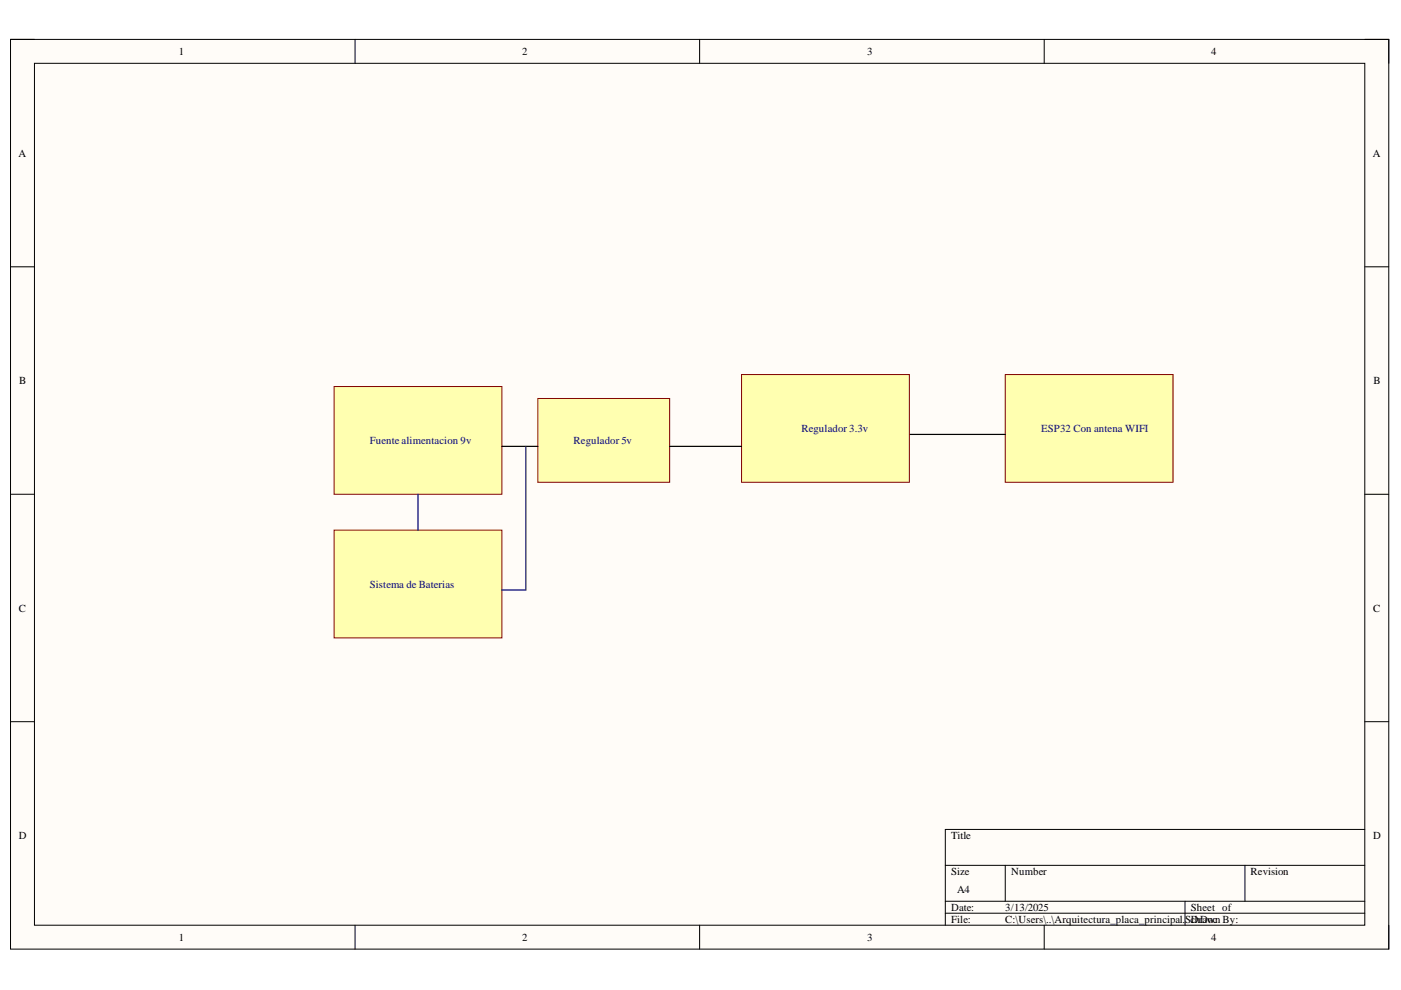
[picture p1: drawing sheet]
<svg xmlns="http://www.w3.org/2000/svg" width="297mm" height="210mm" viewBox="0 0 297 210" stroke-linecap="round" stroke-linejoin="round" font-family="sans-serif">
<defs><g id="words">
<g font-size="2.3">
<text x="37.9" y="11.7">1</text>
<text x="110.7" y="11.7">2</text>
<text x="183.9" y="11.7">3</text>
<text x="256.8" y="11.7">4</text>
<text x="3.9" y="33.3">A</text>
<text x="291" y="33.3">A</text>
<text x="4.1" y="81.4">B</text>
<text x="291.2" y="81.4">B</text>
<text x="4" y="129.7">C</text>
<text x="291.1" y="129.7">C</text>
<text x="4" y="177.9">D</text>
<text x="201.6" y="177.9">Title</text>
<text x="291.1" y="177.9">D</text>
<text x="201.6" y="185.5">Size</text>
<text x="214.4" y="185.5">Number</text>
<text x="265.2" y="185.5">Revision</text>
<text x="202.9" y="189.3">A4</text>
<text x="201.6" y="193.1">Date:</text>
<text x="201.6" y="195.7">File:</text>
<text x="213.1" y="193.1">3/13/2025</text>
<text x="213.1" y="195.7">C:\Users\..\Arquitectura_placa_principal.ScDhrawn By:</text>
<text x="252.5" y="193.1">Sheet of</text>
<text x="254.4" y="195.7">Doc</text>
<text x="37.9" y="199.5">1</text>
<text x="110.7" y="199.5">2</text>
<text x="183.9" y="199.5">3</text>
<text x="256.8" y="199.5">4</text>
</g>
<g font-size="2.3" fill="#000080">
<text x="78.4" y="94.2">Fuente alimentacion 9v</text>
<text x="121.6" y="94.2">Regulador 5v</text>
<text x="169.9" y="91.7">Regulador 3.3v</text>
<text x="220.8" y="91.7">ESP32 Con antena WIFI</text>
<text x="78.4" y="124.6">Sistema de Baterias</text>
</g>
</g></defs>
<path d="M2.2 8.4h292.2v192.8h-292.2z" fill-rule="evenodd" fill="#fffcf8"/>
<path d="M2.2 8.4h292.2v192.8h-292.2z" fill="none" stroke="#000" stroke-width=".21"/>
<path d="M7.3 13.4h282.1v182.8h-282.1z" fill-rule="evenodd" fill="#fffcf8"/>
<g fill="none" stroke="#000" stroke-width=".21">
<path d="M2.2 8.3h5.1M7.3 13.4h282.1v182.8h-282.1zM75.3 8.3v5.1M148.3 8.3v5.1M221.4 8.4v5M289.4 8.4h5v5M2.2 56.6h5.1M289.4 56.6h5M2.2 104.8h5.1M289.4 104.8h5M2.2 153h5.1M289.4 153h5"/>
<path d="M289.4 175.9h-89v20.3M75.3 196.2v5M148.3 196.2v5M200.4 183.5h89M200.4 191.1h89M200.4 193.6h89M213.1 183.5v7.6M221.4 196.2v5M251.2 191.1v5.1M264 183.5v7.6M294.4 196.2v5"/>
</g>
<path d="M70.8 82h35.6v22.8h-35.6z" fill-rule="evenodd" fill="#ffffb0"/>
<path d="M70.8 82h35.6v22.8h-35.6z" fill="none" stroke="#800000" stroke-width=".21"/>
<path d="M213.1 79.4h35.6v22.9h-35.6z" fill-rule="evenodd" fill="#ffffb0"/>
<path d="M213.1 79.4h35.6v22.9h-35.6z" fill="none" stroke="#800000" stroke-width=".21"/>
<path d="M70.8 112.4h35.6v22.9h-35.6z" fill-rule="evenodd" fill="#ffffb0"/>
<path d="M70.8 112.4h35.6v22.9h-35.6z" fill="none" stroke="#800000" stroke-width=".21"/>
<path d="M114 84.5h28v17.8h-28z" fill-rule="evenodd" fill="#ffffb0"/>
<path d="M114 84.5h28v17.8h-28z" fill="none" stroke="#800000" stroke-width=".21"/>
<path d="M106.4 94.6h7.6M192.8 92.1h20.3" fill="none" stroke="#000" stroke-width=".25"/>
<path d="M157.2 79.4h35.6v22.9h-35.6z" fill-rule="evenodd" fill="#ffffb0"/>
<path d="M157.2 79.4h35.6v22.9h-35.6z" fill="none" stroke="#800000" stroke-width=".21"/>
<path d="M142 94.6h15.2" fill="none" stroke="#000" stroke-width=".25"/>
<path d="M111.5 94.6v30.5h-5.1M88.6 104.8v7.6" fill="none" stroke="#000080" stroke-width=".25"/>
<use href="#words"/>
</svg>
